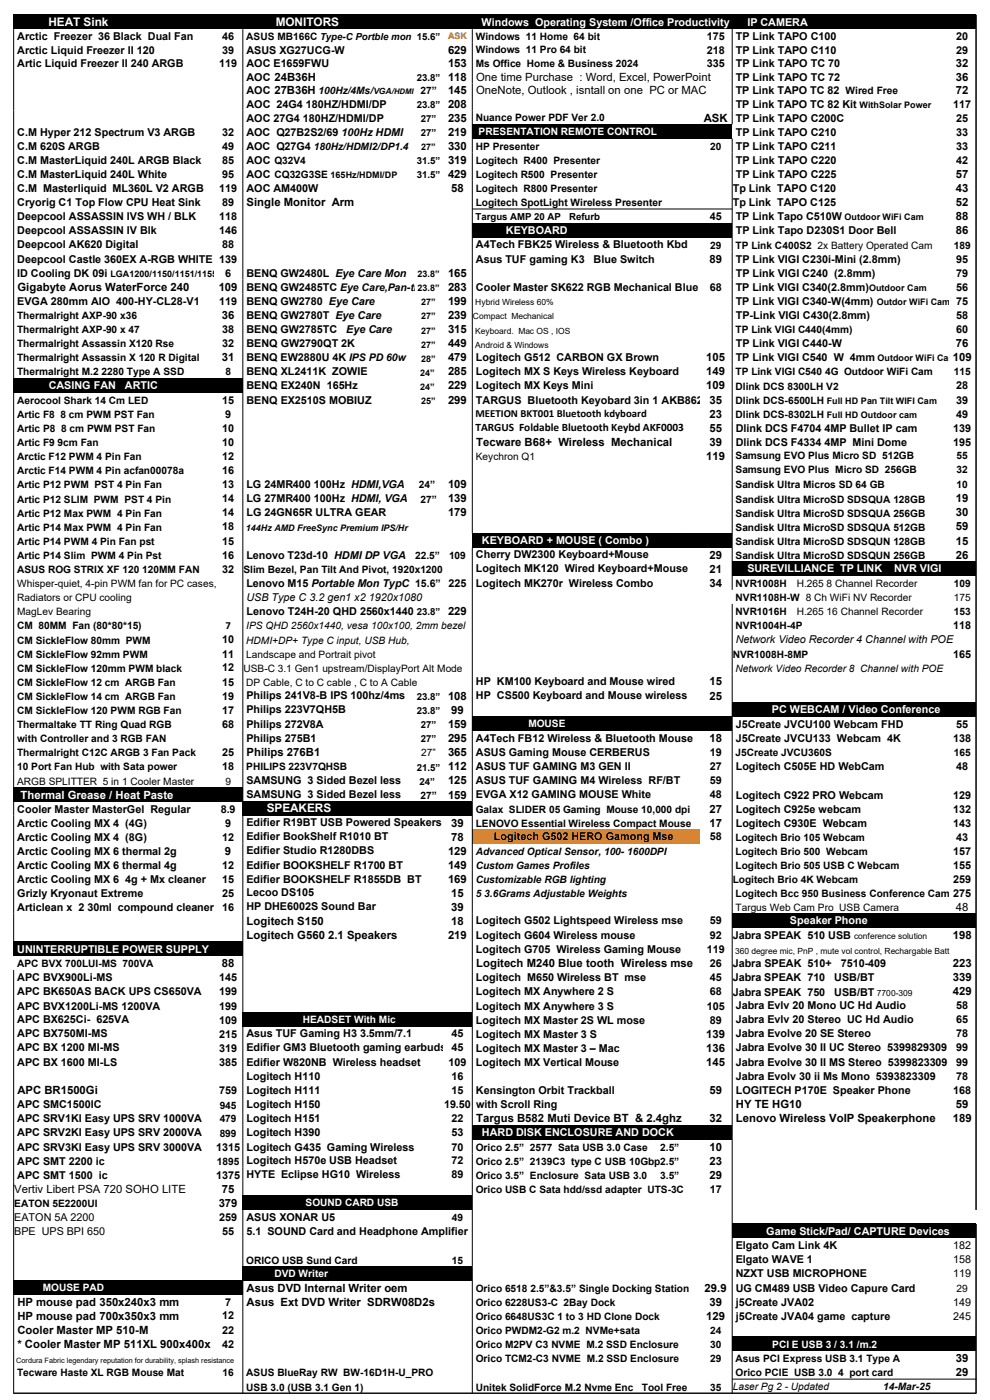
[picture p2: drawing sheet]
<svg xmlns="http://www.w3.org/2000/svg" width="210mm" height="297mm" viewBox="0 0 210 297" stroke-linecap="round" stroke-linejoin="round" font-family="sans-serif">
<defs><g id="words">
<g font-size="2.5" fill="#fff">
<text x="10.3" y="5.5">HEAT Sink</text>
<text x="58.5" y="5.5">MONITORS</text>
<text x="56.6" y="172.3">SPEAKERS</text>
</g>
<g font-size="2.4">
<text x="95" y="11.4">629</text>
<text x="95" y="14.3">153</text>
<text x="95" y="17.1">118</text>
<text x="101" y="17.1">One time Purchase : Word, Excel, PowerPoint</text>
<text x="202.8" y="14.3">32</text>
<text x="202.8" y="17.1">36</text>
<text x="95" y="20">145</text>
<text x="95" y="22.9">208</text>
<text x="101" y="20">OneNote, Outlook , isntall on one PC or MAC</text>
<text x="202.8" y="20">72</text>
<text x="95" y="25.8">235</text>
<text x="95" y="28.8">219</text>
<text x="149.3" y="25.8">ASK</text>
<text x="95" y="31.7">330</text>
<text x="95" y="34.7">319</text>
<text x="95" y="37.7">429</text>
<text x="95.7" y="40.7">58</text>
<text x="202.8" y="37.7">57</text>
<text x="202.8" y="40.7">43</text>
<text x="52.3" y="43.7">Single Monitor Arm</text>
<text x="202.8" y="43.7">52</text>
<text x="202.8" y="46.7">88</text>
<text x="202.8" y="49.7">86</text>
<text x="95" y="58.7">165</text>
<text x="150.5" y="55.7">89</text>
<text x="3.7" y="61.7">Gigabyte Aorus WaterForce 240</text>
<text x="46.4" y="61.7">109</text>
<text x="95" y="61.7">283</text>
<text x="95" y="64.7">199</text>
<text x="47.1" y="67.7">36</text>
<text x="95" y="67.7">239</text>
<text x="95" y="70.7">315</text>
<text x="47.1" y="76.6">31</text>
<text x="95" y="73.7">449</text>
<text x="95" y="76.6">479</text>
<text x="149.8" y="76.6">105</text>
<text x="202.1" y="76.6">109</text>
<text x="202.8" y="73.7">76</text>
<text x="95" y="79.6">285</text>
<text x="95" y="82.6">229</text>
<text x="149.8" y="79.6">149</text>
<text x="149.8" y="82.6">109</text>
<text x="95" y="85.6">299</text>
<text x="150.5" y="85.6">35</text>
<text x="150.5" y="88.6">23</text>
<text x="100.9" y="91.5">TARGUS Foldable Bluetooth Keybd AKF0003</text>
<text x="101" y="94.6">Tecware B68+ Wireless Mechanical</text>
<text x="150.5" y="91.6">55</text>
<text x="150.5" y="94.6">39</text>
<text x="149.8" y="97.6">119</text>
<text x="95" y="103.6">109</text>
<text x="95" y="106.6">139</text>
<text x="202.8" y="106.6">19</text>
<text x="95" y="109.5">179</text>
<text x="202.8" y="109.5">30</text>
<text x="202.8" y="112.5">59</text>
<text x="150.5" y="118.5">29</text>
<text x="202.8" y="115.5">15</text>
<text x="202.8" y="118.5">26</text>
<text x="150.5" y="121.5">21</text>
<text x="150.5" y="124.5">34</text>
<text x="95" y="130.5">229</text>
<text x="95" y="148.4">108</text>
<text x="150.5" y="145.4">15</text>
<text x="150.5" y="148.4">25</text>
<text x="95" y="154.4">159</text>
<text x="95.7" y="151.4">99</text>
<text x="52.3" y="160.4">Philips 276B1</text>
<text x="95" y="157.4">295</text>
<text x="95" y="160.4">365</text>
<text x="150.5" y="157.4">18</text>
<text x="95" y="163.4">112</text>
<text x="95" y="166.4">125</text>
<text x="95" y="169.4">159</text>
<text x="150.5" y="172.4">27</text>
<text x="95.7" y="175.4">39</text>
<text x="95.7" y="178.3">78</text>
<text x="150.5" y="175.4">17</text>
<text x="47.7" y="181.4">9</text>
<text x="95" y="181.4">129</text>
<text x="95" y="184.4">149</text>
<text x="95" y="187.4">169</text>
<text x="95.7" y="190.3">15</text>
<text x="52.3" y="196.2">Logitech S150</text>
<text x="95.7" y="193.2">39</text>
<text x="95.7" y="196.2">18</text>
<text x="202.8" y="193.2">48</text>
<text x="52.3" y="199.2">Logitech G560 2.1 Speakers</text>
<text x="95" y="199.2">219</text>
<text x="202.1" y="199.2">198</text>
<text x="47.1" y="205.2">88</text>
<text x="101" y="205.2">Logitech M240 Blue tooth Wireless mse</text>
<text x="202.1" y="205.2">223</text>
<text x="202.1" y="208.2">339</text>
<text x="202.1" y="211.2">429</text>
<text x="149.8" y="220.2">139</text>
<text x="149.8" y="223.1">136</text>
<text x="149.8" y="226.1">145</text>
<text x="3.7" y="232.1">APC BR1500Gi</text>
<text x="150.5" y="232.1">59</text>
<text x="101" y="238.1">Targus B582 Muti Device BT &amp; 2.4ghz</text>
<text x="150.5" y="238.1">32</text>
<text x="156.1" y="235.1">HY TE HG10</text>
<text x="156.1" y="238.1">Lenovo Wireless VoIP Speakerphone</text>
<text x="202.1" y="238.1">189</text>
<text x="202.8" y="235.1">59</text>
<text x="150.5" y="244.1">10</text>
<text x="150.5" y="247.1">23</text>
<text x="150.5" y="250.1">29</text>
<text x="3" y="253.1">Vertiv Libert PSA 720 SOHO LITE</text>
<text x="46.4" y="256">379</text>
<text x="47.1" y="253.1">75</text>
<text x="52.3" y="274">Asus DVD Internal Writer oem</text>
<text x="149.5" y="274">29.9</text>
<text x="3.7" y="277">HP mouse pad 350x240x3 mm</text>
<text x="3.7" y="280">HP mouse pad 700x350x3 mm</text>
<text x="52.3" y="277">Asus Ext DVD Writer SDRW08D2s</text>
<text x="149.8" y="280">129</text>
<text x="150.5" y="277">39</text>
<text x="3.7" y="283">Cooler Master MP 510-M</text>
<text x="3.7" y="286">* Cooler Master MP 511XL 900x400x</text>
<text x="202.8" y="289">39</text>
<text x="202.8" y="292">29</text>
</g>
<text font-size="2.4" fill="#fff" x="4.4" y="169.4">Thermal Grease / Heat Paste</text>
<g font-size="2.3" fill="#fff">
<text x="102.2" y="5.5">Windows Operating System /Office Productivity</text>
<text x="158.5" y="5.5">IP CAMERA</text>
<text x="107.3" y="49.7">KEYBOARD</text>
<text x="10.3" y="82.6">CASING FAN</text>
<text x="26.5" y="82.6">ARTIC</text>
<text x="102.2" y="115.4">KEYBOARD + MOUSE ( Combo )</text>
<text x="158.5" y="121.4">SUREVILLIANCE TP LINK</text>
<text x="189.7" y="121.4">NVR VIGI</text>
<text x="163.8" y="151.3">PC WEBCAM / Video Conference</text>
<text x="167.6" y="196.1">Speaker Phone</text>
<text x="3.7" y="202.2">UNINTERRUPTIBLE POWER SUPPLY</text>
<text x="102.2" y="241.1">HARD DISK ENCLOSURE AND DOCK</text>
<text x="162.6" y="262">Game Stick/Pad/ CAPTURE Devices</text>
</g>
<g font-size="2.3">
<text x="3.7" y="8.5">Arctic Freezer 36 Black Dual Fan</text>
<text x="3.7" y="11.4">Arctic Liquid Freezer II 120</text>
<text x="47.1" y="8.5">46</text>
<text x="47.1" y="11.4">39</text>
<text x="52.3" y="11.4">ASUS XG27UCG-W</text>
<text x="149.9" y="8.4">175</text>
<text x="149.9" y="11.4">218</text>
<text x="156.1" y="8.5">TP Link TAPO C100</text>
<text x="156.1" y="11.4">TP Link TAPO C110</text>
<text x="202.8" y="8.5">20</text>
<text x="202.8" y="11.4">29</text>
<text x="3.7" y="14.3">Artic Liquid Freezer II 240 ARGB</text>
<text x="46.5" y="14.3">119</text>
<text x="52.3" y="14.3">AOC E1659FWU</text>
<text x="52.3" y="17.1">AOC 24B36H</text>
<text x="149.9" y="14.3">335</text>
<text x="156.1" y="14.3">TP Link TAPO TC 70</text>
<text x="156.1" y="17.1">TP Link TAPO TC 72</text>
<text x="52.3" y="20">AOC 27B36H 100Hz/4Ms/</text>
<text x="52.3" y="22.9">AOC 24G4 180HZ/HDMI/DP</text>
<text x="156.1" y="20">TP Link TAPO TC 82 Wired Free</text>
<text x="156.1" y="22.9">TP Link TAPO TC 82 Kit</text>
<text x="202.2" y="22.9">117</text>
<text x="3.7" y="28.8">C.M Hyper 212 Spectrum V3 ARGB</text>
<text x="47.1" y="28.8">32</text>
<text x="52.3" y="25.8">AOC 27G4 180HZ/HDMI/DP</text>
<text x="52.3" y="28.8">AOC Q27B2S2/69 100Hz HDMI</text>
<text x="156.1" y="25.8">TP Link TAPO C200C</text>
<text x="156.1" y="28.8">TP Link TAPO C210</text>
<text x="202.8" y="25.8">25</text>
<text x="202.8" y="28.8">33</text>
<text x="3.7" y="31.7">C.M 620S ARGB</text>
<text x="3.7" y="34.7">C.M MasterLiquid 240L ARGB Black</text>
<text x="47.1" y="31.7">49</text>
<text x="47.1" y="34.7">85</text>
<text x="52.3" y="34.7">AOC Q32V4</text>
<text x="52.3" y="31.8">AOC Q27G4</text>
<text x="156.1" y="31.7">TP Link TAPO C211</text>
<text x="156.1" y="34.7">TP Link TAPO C220</text>
<text x="202.8" y="31.7">33</text>
<text x="202.8" y="34.7">42</text>
<text x="3.7" y="37.7">C.M MasterLiquid 240L White</text>
<text x="3.7" y="40.7">C.M Masterliquid ML360L V2 ARGB</text>
<text x="46.5" y="40.7">119</text>
<text x="47.1" y="37.7">95</text>
<text x="52.3" y="37.7">AOC CQ32G3SE</text>
<text x="52.3" y="40.7">AOC AM400W</text>
<text x="155.4" y="40.7">Tp Link TAPO C120</text>
<text x="156.1" y="37.7">TP Link TAPO C225</text>
<text x="3.7" y="43.7">Cryorig C1 Top Flow CPU Heat Sink</text>
<text x="3.7" y="46.7">Deepcool ASSASSIN IVS WH / BLK</text>
<text x="46.5" y="46.7">118</text>
<text x="47.1" y="43.7">89</text>
<text x="150.6" y="46.7">45</text>
<text x="155.4" y="43.7">Tp Link TAPO C125</text>
<text x="156.1" y="46.7">TP Link Tapo C510W</text>
<text x="3.7" y="49.7">Deepcool ASSASSIN IV Blk</text>
<text x="3.7" y="52.7">Deepcool AK620 Digital</text>
<text x="46.5" y="49.7">146</text>
<text x="47.1" y="52.7">88</text>
<text x="101" y="52.7">A4Tech FBK25 Wireless &amp; Bluetooth Kbd</text>
<text x="156.1" y="49.7">TP Link Tapo D230S1 Door Bell</text>
<text x="3.7" y="55.7">Deepcool Castle 360EX A-RGB WHITE 139</text>
<text x="3.7" y="58.7">ID Cooling DK 09i</text>
<text x="47.8" y="58.7">6</text>
<text x="52.3" y="58.7">BENQ GW2480L Eye Care Mon</text>
<text x="101" y="55.7">Asus TUF gaming K3</text>
<text x="125.9" y="55.7">Blue Switch</text>
<text x="156.1" y="55.7">TP Link VIGI C230i-Mini (2.8mm)</text>
<text x="156.1" y="58.7">TP Link VIGI C240 (2.8mm)</text>
<text x="202.8" y="55.7">95</text>
<text x="202.8" y="58.7">79</text>
<text x="3.7" y="64.7">EVGA 280mm AIO 400-HY-CL28-V1</text>
<text x="46.5" y="64.7">119</text>
<text x="52.3" y="61.7">BENQ GW2485TC Eye Care,Pan-tilt</text>
<text x="52.3" y="64.7">BENQ GW2780 Eye Care</text>
<text x="101" y="61.7">Cooler Master SK622 RGB Mechanical Blue</text>
<text x="150.6" y="61.7">68</text>
<text x="156.1" y="61.7">TP Link VIGI C340(2.8mm)</text>
<text x="156.1" y="64.7">TP Link VIGI C340-W(4mm)</text>
<text x="202.8" y="61.7">56</text>
<text x="202.8" y="64.7">75</text>
<text x="47.1" y="70.7">38</text>
<text x="52.3" y="67.7">BENQ GW2780T Eye Care</text>
<text x="52.3" y="70.7">BENQ GW2785TC</text>
<text x="73.4" y="70.7">Eye Care</text>
<text x="156.1" y="67.7">TP-Link VIGI C430(2.8mm)</text>
<text x="202.8" y="67.7">58</text>
<text x="202.8" y="70.7">60</text>
<text x="47.1" y="73.7">32</text>
<text x="52.3" y="73.7">BENQ GW2790QT 2K</text>
<text x="52.3" y="76.7">BENQ EW2880U 4K IPS PD 60w</text>
<text x="101" y="76.6">Logitech G512 CARBON GX Brown</text>
<text x="156.1" y="73.7">TP Link VIGI C440-W</text>
<text x="156.1" y="76.7">TP Link VIGI C540 W 4mm</text>
<text x="52.3" y="79.6">BENQ XL2411K ZOWIE</text>
<text x="52.3" y="82.6">BENQ EX240N 165Hz</text>
<text x="101" y="79.5">Logitech MX S Keys Wireless Keyboard</text>
<text x="101" y="82.5">Logitech MX Keys Mini</text>
<text x="202.8" y="82.6">28</text>
<text x="47.1" y="85.6">15</text>
<text x="47.8" y="88.6">9</text>
<text x="52.3" y="85.6">BENQ EX2510S MOBIUZ</text>
<text x="100.9" y="88.5">MEETION BKT001 Bluetooth kdyboard</text>
<text x="101" y="85.6">TARGUS Bluetooth Keyobard 3in 1 AKB862</text>
<text x="202.8" y="85.6">39</text>
<text x="202.8" y="88.6">49</text>
<text x="47.1" y="91.6">10</text>
<text x="47.1" y="94.6">10</text>
<text x="156.1" y="91.6">Dlink DCS F4704 4MP Bullet IP cam</text>
<text x="156.1" y="94.6">Dlink DCS F4334 4MP Mini Dome</text>
<text x="202.2" y="91.6">139</text>
<text x="202.2" y="94.6">195</text>
<text x="47.1" y="97.6">12</text>
<text x="47.1" y="100.6">16</text>
<text x="47.1" y="103.6">13</text>
<text x="47.1" y="106.6">14</text>
<text x="52.3" y="103.6">LG 24MR400 100Hz HDMI,VGA</text>
<text x="52.3" y="106.6">LG 27MR400 100Hz HDMI, VGA</text>
<text x="47.1" y="109.5">14</text>
<text x="47.1" y="112.5">18</text>
<text x="52.3" y="109.5">LG 24GN65R ULTRA GEAR</text>
<text x="47.1" y="115.5">15</text>
<text x="47.1" y="118.5">16</text>
<text x="52.3" y="118.5">Lenovo T23d-10 HDMI DP VGA</text>
<text x="101" y="118.4">Cherry DW2300 Keyboard+Mouse</text>
<text x="47.1" y="121.5">32</text>
<text x="52.3" y="124.5">Lenovo M15 Portable Mon TypC 15.6”</text>
<text x="95.1" y="124.5">225</text>
<text x="101" y="121.4">Logitech MK120 Wired Keyboard+Mouse</text>
<text x="101" y="124.4">Logitech MK270r Wireless Combo</text>
<text x="52.3" y="127.5">USB Type C 3.2 gen1 x2 1920x1080</text>
<text x="52.3" y="130.5">Lenovo T24H-20 QHD 2560x1440</text>
<text x="47.1" y="136.5">10</text>
<text x="47.8" y="133.4">7</text>
<text x="156.1" y="136.5">Network Video Recorder 4 Channel with POE</text>
<text x="202.2" y="133.5">118</text>
<text x="47.1" y="139.5">11</text>
<text x="47.1" y="142.5">12</text>
<text x="202.2" y="139.5">165</text>
<text x="47.1" y="145.4">15</text>
<text x="47.1" y="148.4">19</text>
<text x="52.3" y="148.3">Philips 241V8-B IPS 100hz/4ms</text>
<text x="101" y="145.4">HP KM100 Keyboard and Mouse wired</text>
<text x="101" y="148.3">HP CS500 Keyboard and Mouse wireless</text>
<text x="47.1" y="151.4">17</text>
<text x="47.1" y="154.4">68</text>
<text x="52.3" y="151.3">Philips 223V7QH5B</text>
<text x="52.3" y="154.3">Philips 272V8A</text>
<text x="156.1" y="154.4">J5Create JVCU100 Webcam FHD</text>
<text x="202.8" y="154.4">55</text>
<text x="47.1" y="160.4">25</text>
<text x="52.3" y="157.3">Philips 275B1</text>
<text x="101" y="157.4">A4Tech FB12 Wireless &amp; Bluetooth Mouse</text>
<text x="101" y="160.3">ASUS Gaming Mouse CERBERUS</text>
<text x="150.6" y="160.3">19</text>
<text x="156.1" y="157.4">J5Create JVCU133 Webcam 4K</text>
<text x="202.2" y="157.4">138</text>
<text x="47.1" y="163.4">18</text>
<text x="52.3" y="166.3">SAMSUNG 3 Sided Bezel less</text>
<text x="101" y="163.3">ASUS TUF GAMING M3 GEN II</text>
<text x="101" y="166.3">ASUS TUF GAMING M4 Wireless RF/BT</text>
<text x="150.6" y="163.3">27</text>
<text x="150.6" y="166.3">59</text>
<text x="156.1" y="163.4">Logitech C505E HD WebCam</text>
<text x="202.8" y="163.4">48</text>
<text x="3.7" y="172.4">Cooler Master MasterGel Regular</text>
<text x="46.8" y="172.4">8.9</text>
<text x="52.3" y="169.3">SAMSUNG 3 Sided Bezel less</text>
<text x="101" y="169.3">EVGA X12 GAMING MOUSE White</text>
<text x="150.6" y="169.3">48</text>
<text x="156.1" y="169.4">Logitech C922 PRO Webcam</text>
<text x="156.1" y="172.4">Logitech C925e webcam</text>
<text x="202.2" y="169.4">129</text>
<text x="202.2" y="172.4">132</text>
<text x="3.7" y="175.4">Arctic Cooling MX 4 (4G)</text>
<text x="3.7" y="178.4">Arctic Cooling MX 4 (8G)</text>
<text x="47.1" y="178.4">12</text>
<text x="47.8" y="175.4">9</text>
<text x="52.3" y="175.3">Edifier R19BT USB Powered Speakers</text>
<text x="52.3" y="178.3">Edifier BookShelf R1010 BT</text>
<text x="104.8" y="178.3">Logitech G502 HERO Gamong Mse</text>
<text x="150.6" y="178.3">58</text>
<text x="156.1" y="175.4">Logitech C930E Webcam</text>
<text x="202.2" y="175.4">143</text>
<text x="202.8" y="178.4">43</text>
<text x="3.7" y="181.4">Arctic Cooling MX 6 thermal 2g</text>
<text x="3.7" y="184.4">Arctic Cooling MX 6 thermal 4g</text>
<text x="47.1" y="184.4">12</text>
<text x="52.3" y="181.3">Edifier Studio R1280DBS</text>
<text x="52.3" y="184.3">Edifier BOOKSHELF R1700 BT</text>
<text x="202.2" y="181.4">157</text>
<text x="202.2" y="184.4">155</text>
<text x="3.7" y="187.4">Arctic Cooling MX 6 4g + Mx cleaner</text>
<text x="3.7" y="190.2">Grizly Kryonaut Extreme</text>
<text x="47.1" y="187.4">15</text>
<text x="47.1" y="190.2">25</text>
<text x="52.3" y="187.3">Edifier BOOKSHELF R1855DB BT</text>
<text x="52.3" y="190.2">Lecoo DS105</text>
<text x="202.2" y="187.4">259</text>
<text x="3.7" y="193.2">Articlean x 2 30ml compound cleaner</text>
<text x="47.1" y="193.2">16</text>
<text x="52.3" y="193.1">HP DHE6002S Sound Bar</text>
<text x="101" y="196.1">Logitech G502 Lightspeed Wireless mse</text>
<text x="150.6" y="196.1">59</text>
<text x="101" y="199.1">Logitech G604 Wireless mouse</text>
<text x="101" y="202.1">Logitech G705 Wireless Gaming Mouse</text>
<text x="149.9" y="202.1">119</text>
<text x="150.6" y="199.1">92</text>
<text x="155.4" y="199.2">Jabra SPEAK 510 USB</text>
<text x="3.7" y="208.2">APC BVX900Li-MS</text>
<text x="46.5" y="208.2">145</text>
<text x="101" y="208.2">Logitech M650 Wireless BT mse</text>
<text x="150.6" y="205.2">26</text>
<text x="150.6" y="208.2">45</text>
<text x="155.4" y="205.2">Jabra SPEAK 510+</text>
<text x="155.4" y="208.2">Jabra SPEAK 710</text>
<text x="177" y="208.2">USB/BT</text>
<text x="178.3" y="205.2">7510-409</text>
<text x="3.7" y="211.2">APC BK650AS BACK UPS CS650VA</text>
<text x="3.7" y="214.2">APC BVX1200Li-MS 1200VA</text>
<text x="46.5" y="211.2">199</text>
<text x="46.5" y="214.2">199</text>
<text x="101" y="211.2">Logitech MX Anywhere 2 S</text>
<text x="101" y="214.2">Logitech MX Anywhere 3 S</text>
<text x="149.9" y="214.2">105</text>
<text x="150.6" y="211.2">68</text>
<text x="155.4" y="211.2">Jabra SPEAK 750</text>
<text x="156.1" y="214.1">Jabra Evlv 20 Mono UC Hd Audio</text>
<text x="177" y="211.2">USB/BT</text>
<text x="202.8" y="214.1">58</text>
<text x="3.7" y="217.1">APC BX625Ci- 625VA</text>
<text x="3.7" y="220.1">APC BX750MI-MS</text>
<text x="46.5" y="217.2">109</text>
<text x="46.5" y="220.2">215</text>
<text x="52.3" y="220.1">Asus TUF Gaming H3 3.5mm/7.1</text>
<text x="95.8" y="220.1">45</text>
<text x="101" y="217.2">Logitech MX Master 2S WL mose</text>
<text x="101" y="220.2">Logitech MX Master 3 S</text>
<text x="150.6" y="217.2">89</text>
<text x="156.1" y="217.1">Jabra Evlv 20 Stereo UC Hd Audio</text>
<text x="156.1" y="220.1">Jabra Evolve 20 SE Stereo</text>
<text x="202.8" y="217.1">65</text>
<text x="202.8" y="220.1">78</text>
<text x="3.7" y="223.1">APC BX 1200 MI-MS</text>
<text x="3.7" y="226.1">APC BX 1600 MI-LS</text>
<text x="46.5" y="223.1">319</text>
<text x="46.5" y="226.1">385</text>
<text x="52.3" y="223.1">Edifier GM3 Bluetooth gaming earbuds 45</text>
<text x="52.3" y="226.1">Edifier W820NB Wireless headset</text>
<text x="95.1" y="226.1">109</text>
<text x="101" y="223.1">Logitech MX Master 3 – Mac</text>
<text x="101" y="226.1">Logitech MX Vertical Mouse</text>
<text x="156.1" y="223.1">Jabra Evolve 30 II UC Stereo 5399829309</text>
<text x="156.1" y="226.1">Jabra Evolve 30 II MS Stereo 5399823309</text>
<text x="202.8" y="223.1">99</text>
<text x="202.8" y="226.1">99</text>
<text x="46.5" y="232">759</text>
<text x="52.3" y="229">Logitech H110</text>
<text x="52.3" y="232">Logitech H111</text>
<text x="95.8" y="229">16</text>
<text x="95.8" y="232">15</text>
<text x="101" y="232.1">Kensington Orbit Trackball</text>
<text x="156.1" y="229">Jabra Evolv 30 ii Ms Mono 5393823309</text>
<text x="156.1" y="232">LOGITECH P170E Speaker Phone</text>
<text x="202.2" y="232">168</text>
<text x="202.8" y="229">78</text>
<text x="3.7" y="235.1">APC SMC1500IC</text>
<text x="3.7" y="238.1">APC SRV1KI Easy UPS SRV 1000VA</text>
<text x="52.3" y="235">Logitech H150</text>
<text x="52.3" y="238">Logitech H151</text>
<text x="94.2" y="235">19.50</text>
<text x="95.8" y="238">22</text>
<text x="101" y="235.1">with Scroll Ring</text>
<text x="3.7" y="241.1">APC SRV2KI Easy UPS SRV 2000VA</text>
<text x="3.7" y="244.1">APC SRV3KI Easy UPS SRV 3000VA</text>
<text x="45.9" y="244.1">1315</text>
<text x="52.3" y="241">Logitech H390</text>
<text x="52.3" y="244.1">Logitech G435 Gaming Wireless</text>
<text x="95.8" y="241">53</text>
<text x="95.8" y="244.1">70</text>
<text x="3.7" y="247.1">APC SMT 2200 ic</text>
<text x="3.7" y="250.1">APC SMT 1500 ic</text>
<text x="45.9" y="250.1">1375</text>
<text x="52.3" y="247">Logitech H570e USB Headset</text>
<text x="52.3" y="250">HYTE Eclipse HG10 Wireless</text>
<text x="95.8" y="247">72</text>
<text x="95.8" y="250">89</text>
<text x="150.6" y="253.1">17</text>
<text x="3" y="259">EATON 5A 2200</text>
<text x="3" y="261.9">BPE UPS BPI 650</text>
<text x="46.5" y="259">259</text>
<text x="47.1" y="262">55</text>
<text x="52.3" y="259">ASUS XONAR U5</text>
<text x="52.3" y="262">5.1 SOUND Card and Headphone Amplifier</text>
<text x="156.1" y="265">Elgato Cam Link 4K</text>
<text x="156.1" y="267.9">Elgato WAVE 1</text>
<text x="202.2" y="265">182</text>
<text x="202.2" y="268">158</text>
<text x="156.1" y="270.9">NZXT USB MICROPHONE</text>
<text x="156.1" y="274">UG CM489 USB Video Capure Card</text>
<text x="202.2" y="271">119</text>
<text x="47.1" y="279.9">12</text>
<text x="47.8" y="277">7</text>
<text x="156.1" y="277">j5Create JVA02</text>
<text x="156.1" y="280">j5Create JVA04 game capture</text>
<text x="202.2" y="277">149</text>
<text x="202.2" y="280">245</text>
<text x="47.1" y="283">22</text>
<text x="47.1" y="286">42</text>
</g>
<g font-size="2.2">
<text x="52.2" y="8.4">ASUS MB166C Type-C Portble mon 15.6”</text>
<text x="100.9" y="8.4">Windows 11 Home 64 bit</text>
<text x="100.9" y="11.3">Windows 11 Pro 64 bit</text>
<text x="100.9" y="14.2">Ms Office Home &amp; Business 2024</text>
<text x="89.2" y="20">27”</text>
<text x="100.9" y="25.6">Nuance Power PDF Ver 2.0</text>
<text x="66.6" y="31.8">180Hz/HDMI2/DP1.4</text>
<text x="100.9" y="31.8">HP Presenter</text>
<text x="100.9" y="34.8">Logitech R400 Presenter</text>
<text x="150.6" y="31.8">20</text>
<text x="100.9" y="37.8">Logitech R500 Presenter</text>
<text x="100.9" y="40.8">Logitech R800 Presenter</text>
<text x="100.9" y="43.7">Logitech SpotLight Wireless Presenter</text>
<text x="150.6" y="52.7">29</text>
<text x="156" y="52.7">TP Link C400S2 2x Battery Operated Cam</text>
<text x="202.3" y="52.7">189</text>
<text x="3.6" y="67.7">Thermalright AXP-90 x36</text>
<text x="3.6" y="70.7">Thermalright AXP-90 x 47</text>
<text x="156" y="70.7">TP Link VIGI C440(4mm)</text>
<text x="3.6" y="73.7">Thermalright Assassin X120 Rse</text>
<text x="3.6" y="76.7">Thermalright Assassin X 120 R Digital</text>
<text x="3.6" y="79.7">Thermalright M.2 2280 Type A SSD</text>
<text x="47.8" y="79.7">8</text>
<text x="156" y="79.7">TP Link VIGI C540 4G Outdoor WiFi Cam</text>
<text x="156" y="82.7">Dlink DCS 8300LH V2</text>
<text x="202.3" y="79.7">115</text>
<text x="3.6" y="85.7">Aerocool Shark 14 Cm LED</text>
<text x="3.6" y="88.7">Artic F8 8 cm PWM PST Fan</text>
<text x="156" y="85.7">Dlink DCS-6500LH</text>
<text x="156" y="88.7">Dlink DCS-8302LH</text>
<text x="3.6" y="91.6">Artic P8 8 cm PWM PST Fan</text>
<text x="3.6" y="94.6">Artic F9 9cm Fan</text>
<text x="3.6" y="97.6">Arctic F12 PWM 4 Pin Fan</text>
<text x="3.6" y="100.6">Arctic F14 PWM 4 Pin acfan00078a</text>
<text x="100.9" y="97.6">Keychron Q1</text>
<text x="156" y="97.4">Samsung EVO Plus Micro SD 512GB</text>
<text x="156" y="100.4">Samsung EVO Plus Micro SD 256GB</text>
<text x="202.9" y="97.4">55</text>
<text x="202.9" y="100.4">32</text>
<text x="3.6" y="103.6">Artic P12 PWM PST 4 Pin Fan</text>
<text x="3.6" y="106.6">Artic P12 SLIM PWM PST 4 Pin</text>
<text x="88.9" y="103.6">24”</text>
<text x="89.2" y="106.6">27”</text>
<text x="156" y="103.4">Sandisk Ultra Micros SD 64 GB</text>
<text x="156" y="106.6">Sandisk Ultra MicroSD SDSQUA 128GB</text>
<text x="202.9" y="103.4">10</text>
<text x="3.6" y="109.6">Artic P12 Max PWM 4 Pin Fan</text>
<text x="3.6" y="112.6">Artic P14 Max PWM 4 Pin Fan</text>
<text x="156" y="109.6">Sandisk Ultra MicroSD SDSQUA 256GB</text>
<text x="156" y="112.6">Sandisk Ultra MicroSD SDSQUA 512GB</text>
<text x="3.6" y="115.6">Artic P14 PWM 4 Pin Fan pst</text>
<text x="3.6" y="118.6">Artic P14 Slim PWM 4 Pin Pst</text>
<text x="88.1" y="118.6">22.5”</text>
<text x="95.3" y="118.6">109</text>
<text x="156" y="115.6">Sandisk Ultra MicroSD SDSQUN 128GB</text>
<text x="156" y="118.6">Sandisk Ultra MicroSD SDSQUN 256GB</text>
<text x="3.6" y="121.6">ASUS ROG STRIX XF 120 120MM FAN</text>
<text x="3.6" y="124.5">Whisper-quiet, 4-pin PWM fan for PC cases,</text>
<text x="51.6" y="121.6">Slim Bezel, Pan Tilt And Pivot, 1920x1200</text>
<text x="156" y="124.5">NVR1008H</text>
<text x="169" y="124.5">H.265 8 Channel Recorder</text>
<text x="202.3" y="124.5">109</text>
<text x="3.6" y="127.5">Radiators or CPU cooling</text>
<text x="3.6" y="130.5">MagLev Bearing</text>
<text x="156" y="130.5">NVR1016H</text>
<text x="156" y="127.5">NVR1108H-W 8 Ch WiFi NV Recorder</text>
<text x="169" y="130.5">H.265 16 Channel Recorder</text>
<text x="202.3" y="127.5">175</text>
<text x="202.3" y="130.5">153</text>
<text x="3.6" y="133.5">CM 80MM Fan (80*80*15)</text>
<text x="3.6" y="136.5">CM SickleFlow 80mm PWM</text>
<text x="52.2" y="133.5">IPS QHD 2560x1440, vesa 100x100, 2mm bezel</text>
<text x="52.2" y="136.5">HDMI+DP+ Type C input, USB Hub,</text>
<text x="156" y="133.5">NVR1004H-4P</text>
<text x="3.6" y="139.5">CM SickleFlow 92mm PWM</text>
<text x="3.6" y="142.5">CM SickleFlow 120mm PWM black</text>
<text x="51.6" y="142.5">USB-C 3.1 Gen1 upstream/DisplayPort Alt Mode</text>
<text x="52.2" y="139.5">Landscape and Portrait pivot</text>
<text x="155.4" y="139.5">NVR1008H-8MP</text>
<text x="156" y="142.5">Network Video Recorder 8 Channel with POE</text>
<text x="3.6" y="145.5">CM SickleFlow 12 cm ARGB Fan</text>
<text x="3.6" y="148.5">CM SickleFlow 14 cm ARGB Fan</text>
<text x="52.2" y="145.5">DP Cable, C to C cable , C to A Cable</text>
<text x="3.6" y="151.5">CM SickleFlow 120 PWM RGB Fan</text>
<text x="3.6" y="154.5">Thermaltake TT Ring Quad RGB</text>
<text x="3.6" y="157.4">with Controller and 3 RGB FAN</text>
<text x="3.6" y="160.4">Thermalright C12C ARGB 3 Fan Pack</text>
<text x="89.4" y="160.4">27”</text>
<text x="156" y="160.4">J5Create JVCU360S</text>
<text x="202.3" y="160.4">165</text>
<text x="3.6" y="163.4">10 Port Fan Hub with Sata power</text>
<text x="3.6" y="166.4">ARGB SPLITTER 5 in 1 Cooler Master</text>
<text x="47.8" y="166.4">9</text>
<text x="52.2" y="163.3">PHILIPS 223V7QHSB</text>
<text x="89.2" y="169.4">27”</text>
<text x="100.9" y="172.4">Galax SLIDER 05 Gaming Mouse 10,000 dpi</text>
<text x="100.9" y="175.4">LENOVO Essential Wireless Compact Mouse</text>
<text x="156" y="178.4">Logitech Brio 105 Webcam</text>
<text x="100.9" y="181.4">Advanced Optical Sensor, 100- 1600DPI</text>
<text x="100.9" y="184.4">Custom Games Profiles</text>
<text x="156" y="181.4">Logitech Brio 500 Webcam</text>
<text x="156" y="184.4">Logitech Brio 505 USB C Webcam</text>
<text x="100.9" y="187.4">Customizable RGB lighting</text>
<text x="100.9" y="190.3">5 3.6Grams Adjustable Weights</text>
<text x="155.4" y="187.4">Logitech Brio 4K Webcam</text>
<text x="156" y="190.3">Logitech Bcc 950 Business Conference Cam 275</text>
<text x="156" y="193.3">Targus Web Cam Pro USB Camera</text>
<text x="3.6" y="205.2">APC BVX 700LUI-MS 700VA</text>
<text x="46.6" y="235.2">945</text>
<text x="46.6" y="238.1">479</text>
<text x="46.6" y="241.1">899</text>
<text x="100.9" y="244.1">Orico 2.5” 2577 Sata USB 3.0 Case</text>
<text x="140.1" y="244.1">2.5”</text>
<text x="46" y="247.1">1895</text>
<text x="100.9" y="247.1">Orico 2.5” 2139C3 type C USB 10Gbp2.5”</text>
<text x="100.9" y="250.1">Orico 3.5” Enclosure Sata USB 3.0</text>
<text x="140.1" y="250.1">3.5”</text>
<text x="3" y="256.1">EATON 5E2200UI</text>
<text x="100.9" y="253.1">Orico USB C Sata hdd/ssd adapter UTS-3C</text>
<text x="95.8" y="259.1">49</text>
<text x="52.2" y="268.1">ORICO USB Sund Card</text>
<text x="95.8" y="268.1">15</text>
<text x="100.9" y="274">Orico 6518 2.5”&amp;3.5” Single Docking Station</text>
<text x="202.9" y="274">29</text>
<text x="100.9" y="277">Orico 6228US3-C 2Bay Dock</text>
<text x="100.9" y="280">Orico 6648US3C 1 to 3 HD Clone Dock</text>
<text x="100.9" y="283">Orico PWDM2-G2 m.2 NVMe+sata</text>
<text x="100.9" y="286">Orico M2PV C3 NVME M.2 SSD Enclosure</text>
<text x="150.6" y="283">24</text>
<text x="150.6" y="286">30</text>
<text x="3.6" y="292">Tecware Haste XL RGB Mouse Mat</text>
<text x="47.2" y="292">16</text>
<text x="52.2" y="292">ASUS BlueRay RW BW-16D1H-U_PRO</text>
<text x="100.9" y="289">Orico TCM2-C3 NVME M.2 SSD Enclosure</text>
<text x="150.6" y="289">29</text>
<text x="156" y="289">Asus PCI Express USB 3.1 Type A</text>
<text x="156" y="292">Orico PCIE USB 3.0 4 port card</text>
<text x="52.2" y="295">USB 3.0 (USB 3.1 Gen 1)</text>
<text x="100.9" y="295">Unitek SolidForce M.2 Nvme Enc</text>
<text x="136.2" y="295">Tool Free</text>
<text x="150.6" y="295">35</text>
<text x="155.4" y="294.8">Laser Pg 2 - Updated</text>
<text x="187.4" y="294.8">14-Mar-25</text>
</g>
<g font-size="2.2" fill="#fff">
<text x="101.5" y="28.6">PRESENTATION REMOTE CONTROL</text>
<text x="112.1" y="154.3">MOUSE</text>
<text x="64.2" y="217">HEADSET With Mic</text>
<text x="64.8" y="255.9">SOUND CARD USB</text>
<text x="9.1" y="273.9">MOUSE PAD</text>
<text x="58.2" y="270.9">DVD Writer</text>
<text x="163.8" y="286">PCI E USB 3 / 3.1 /m.2</text>
</g>
<g font-size="2">
<text x="88.4" y="17.2">23.8”</text>
<text x="88.4" y="22.9">23.8”</text>
<text x="89.3" y="25.9">27”</text>
<text x="89.3" y="28.8">27”</text>
<text x="88.4" y="34.8">31.5”</text>
<text x="88.4" y="37.8">31.5”</text>
<text x="100.9" y="46.6">Targus AMP 20 AP</text>
<text x="120.7" y="46.6">Refurb</text>
<text x="88.4" y="130.6">23.8”</text>
<text x="88.4" y="148.5">23.8”</text>
<text x="88.4" y="151.5">23.8”</text>
<text x="89.3" y="154.5">27”</text>
<text x="89.3" y="157.5">27”</text>
<text x="88.4" y="163.5">21.5”</text>
<text x="89" y="166.5">24”</text>
</g>
<text font-size="1.9" fill="#c9211e" x="95" y="8.3">ASK</text>
<g font-size="1.9">
<text x="182.3" y="22.9">WithSolar Power</text>
<text x="89.4" y="31.9">27”</text>
<text x="70.1" y="37.8">165Hz/HDMI/DP</text>
<text x="179.2" y="46.7">Outdoor WiFi Cam</text>
<text x="23.4" y="58.7">LGA1200/1150/1151/1155</text>
<text x="88.6" y="58.8">23.8”</text>
<text x="88.6" y="61.8">23.8”</text>
<text x="89.4" y="64.8">27”</text>
<text x="184.4" y="61.7">Outdoor Cam</text>
<text x="186" y="64.7">Outdor WiFi Cam</text>
<text x="89.4" y="67.8">27”</text>
<text x="89.4" y="70.8">27”</text>
<text x="89.4" y="73.8">27”</text>
<text x="89.4" y="76.7">28”</text>
<text x="186.2" y="76.7">Outdoor WiFi Cam</text>
<text x="89.1" y="79.7">24”</text>
<text x="89.1" y="82.7">24”</text>
<text x="89.4" y="85.7">25”</text>
<text x="175.4" y="85.7">Full HD Pan Tilt WIFI Cam</text>
<text x="175.4" y="88.7">Full HD Outdoor cam</text>
<text x="52.2" y="112.6">144Hz AMD FreeSync Premium IPS/Hr</text>
</g>
<g font-size="1.8">
<text x="79.2" y="20">VGA/HDMI</text>
<text x="100.8" y="64.8">Hybrid Wireless 60%</text>
<text x="100.3" y="67.8">Compact Mechanical</text>
<text x="100.8" y="70.8">Keyboard. Mac OS , IOS</text>
<text x="100.8" y="73.8">Android &amp; Windows</text>
<text x="155.9" y="202.3">360 degree mic, PnP , mute vol control, Rechargable Batt</text>
<text x="181.2" y="199.2">conference solution</text>
<text x="186" y="211.2">7700-309</text>
</g>
<text font-size="1.6" x="3.5" y="289.1">Cordura Fabric legendary reputation for durability, splash resistance</text>
</g></defs>
<g fill="#000">
<path d="M2.9 3.1h204.1v3.1h-204.1z" fill-rule="evenodd"/>
<path d="M100.2 26.4h55.1v2.9h-55.1z" fill-rule="evenodd"/>
<path d="M100.2 47.3h55.1v3h-55.1z" fill-rule="evenodd"/>
<path d="M2.9 80.2h48.6v3h-48.6z" fill-rule="evenodd"/>
<path d="M100.2 113.1h55.1v3h-55.1z" fill-rule="evenodd"/>
<path d="M155.3 119.1h51.7v3h-51.7z" fill-rule="evenodd"/>
<path d="M100.2 152h55.1v3h-55.1z" fill-rule="evenodd"/>
<path d="M155.3 149h51.7v3h-51.7z" fill-rule="evenodd"/>
<path d="M2.9 167h48.6v3h-48.6z" fill-rule="evenodd"/>
<path d="M51.5 170h48.7v3h-48.7z" fill-rule="evenodd"/>
</g>
<path d="M100.2 176h48.1v2.9h-48.1z" fill-rule="evenodd" fill="#ff8000"/>
<g fill="#000">
<path d="M155.3 193.8h51.7v3h-51.7z" fill-rule="evenodd"/>
<path d="M2.9 199.8h48.6v3h-48.6z" fill-rule="evenodd"/>
<path d="M51.5 214.7h48.7v3h-48.7z" fill-rule="evenodd"/>
<path d="M51.5 253.6h48.7v3h-48.7z" fill-rule="evenodd"/>
<path d="M100.2 238.7h55.1v3h-55.1z" fill-rule="evenodd"/>
<path d="M2.9 271.6h48.6v3h-48.6z" fill-rule="evenodd"/>
<path d="M51.5 268.6h48.7v3h-48.7z" fill-rule="evenodd"/>
<path d="M155.3 259.6h51.7v3h-51.7z" fill-rule="evenodd"/>
<path d="M155.3 283.6h51.7v3h-51.7z" fill-rule="evenodd"/>
</g>
<g fill="none" stroke="#000" stroke-width=".21">
<path d="M2.9 3.1v77.1M8.9 3.1v3.1M51.5 3.1v292.5M100.2 3.1v110.1M155.3 3.1v23.3M207.1 3.1v253.6M155.3 29.4v95.7M100.1 44.3h55.3M2.9 83.2v116.6M100.2 116.1v179.5M155.3 128.1v167.5M2.9 205.8v89.8"/>
<path d="M207.1 259.7v35.9M2.9 295.6h204.2M155.3 292.6h51.8"/>
</g>
<g fill="#cfe7f5">
<path d="M142.9 114h.3z" fill-rule="evenodd"/>
<path d="M144.3 113.4h.2z" fill-rule="evenodd"/>
</g>
<use href="#words"/>
</svg>
